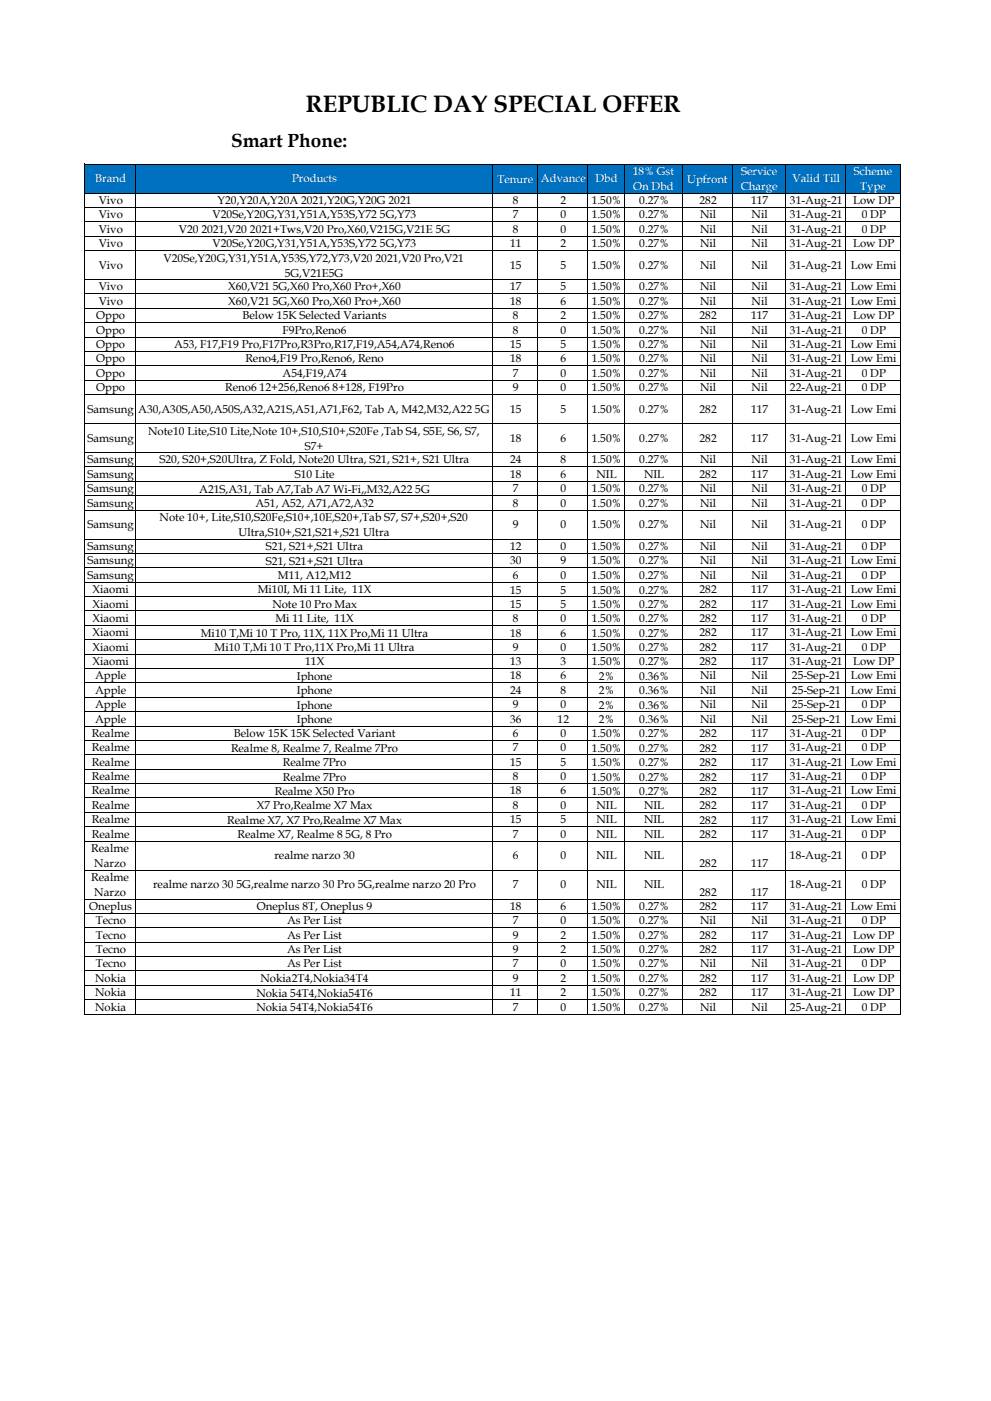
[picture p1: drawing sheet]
<svg xmlns="http://www.w3.org/2000/svg" width="210mm" height="297mm" viewBox="0 0 210 297" stroke-linecap="round" stroke-linejoin="round" font-family="sans-serif">
<defs><g id="words">
<text font-size="5" x="64.8" y="23.8">REPUBLIC DAY SPECIAL OFFER</text>
<text font-size="4" x="49" y="31.2">Smart Phone:</text>
<g font-size="2.4" fill="#fff">
<text x="20.2" y="38.7">Brand</text>
<text x="61.9" y="38.7">Products</text>
<text x="105.4" y="38.7">Tenure</text>
<text x="114.6" y="38.7">Advance</text>
<text x="126.2" y="38.7">Dbd</text>
<text x="134.1" y="37.1">18% Gst</text>
<text x="134.2" y="40.3">On Dbd</text>
<text x="145.6" y="38.7">Upfront</text>
<text x="157" y="40.3">Charge</text>
<text x="157" y="37.1">Service</text>
<text x="167.9" y="38.7">Valid Till</text>
<text x="180.9" y="37.1">Scheme</text>
<text x="182.3" y="40.3">Type</text>
</g>
<g font-size="2.4">
<text x="20.9" y="43.2">Vivo</text>
<text x="20.9" y="46.3">Vivo</text>
<text x="45" y="46.3">V20Se,Y20G,Y31,Y51A,Y53S,Y72 5G,Y73</text>
<text x="46.1" y="43.2">Y20,Y20A,Y20A 2021,Y20G,Y20G 2021</text>
<text x="108.7" y="43.2">8</text>
<text x="108.7" y="46.3">7</text>
<text x="118.8" y="43.2">2</text>
<text x="118.8" y="46.3">0</text>
<text x="125.4" y="43.2">1.50%</text>
<text x="125.4" y="46.3">1.50%</text>
<text x="135.4" y="43.2">0.27%</text>
<text x="135.4" y="46.3">0.27%</text>
<text x="148.2" y="43.2">282</text>
<text x="148.3" y="46.3">Nil</text>
<text x="159.1" y="43.2">117</text>
<text x="159.3" y="46.3">Nil</text>
<text x="167.4" y="43.2">31-Aug-21</text>
<text x="167.4" y="46.3">31-Aug-21</text>
<text x="180.8" y="43.2">Low DP</text>
<text x="182.6" y="46.3">0 DP</text>
<text x="20.9" y="49.3">Vivo</text>
<text x="20.9" y="52.4">Vivo</text>
<text x="37.9" y="49.3">V20 2021,V20 2021+Tws,V20 Pro,X60,V215G,V21E 5G</text>
<text x="45" y="52.4">V20Se,Y20G,Y31,Y51A,Y53S,Y72 5G,Y73</text>
<text x="108.1" y="52.4">11</text>
<text x="108.7" y="49.3">8</text>
<text x="118.8" y="49.3">0</text>
<text x="118.8" y="52.4">2</text>
<text x="125.4" y="49.3">1.50%</text>
<text x="125.4" y="52.4">1.50%</text>
<text x="135.4" y="49.3">0.27%</text>
<text x="135.4" y="52.4">0.27%</text>
<text x="148.3" y="49.3">Nil</text>
<text x="148.3" y="52.4">Nil</text>
<text x="159.3" y="49.3">Nil</text>
<text x="159.3" y="52.4">Nil</text>
<text x="167.4" y="49.3">31-Aug-21</text>
<text x="167.4" y="52.4">31-Aug-21</text>
<text x="180.8" y="52.4">Low DP</text>
<text x="182.6" y="49.3">0 DP</text>
<text x="20.9" y="57">Vivo</text>
<text x="34.7" y="55.5">V20Se,Y20G,Y31,Y51A,Y53S,Y72,Y73,V20 2021,V20 Pro,V21</text>
<text x="60.3" y="58.6">5G,V21E5G</text>
<text x="108.1" y="57">15</text>
<text x="118.8" y="57">5</text>
<text x="125.4" y="57">1.50%</text>
<text x="135.4" y="57">0.27%</text>
<text x="148.3" y="57">Nil</text>
<text x="159.3" y="57">Nil</text>
<text x="167.4" y="57">31-Aug-21</text>
<text x="180.2" y="57">Low Emi</text>
<text x="20.9" y="61.6">Vivo</text>
<text x="20.9" y="64.6">Vivo</text>
<text x="48.4" y="61.6">X60,V21 5G,X60 Pro,X60 Pro+,X60</text>
<text x="48.4" y="64.6">X60,V21 5G,X60 Pro,X60 Pro+,X60</text>
<text x="108.1" y="61.6">17</text>
<text x="108.1" y="64.6">18</text>
<text x="118.8" y="61.6">5</text>
<text x="118.8" y="64.6">6</text>
<text x="125.4" y="61.6">1.50%</text>
<text x="125.4" y="64.6">1.50%</text>
<text x="135.4" y="61.6">0.27%</text>
<text x="135.4" y="64.6">0.27%</text>
<text x="148.3" y="61.6">Nil</text>
<text x="148.3" y="64.6">Nil</text>
<text x="159.3" y="61.6">Nil</text>
<text x="159.3" y="64.6">Nil</text>
<text x="167.4" y="61.6">31-Aug-21</text>
<text x="167.4" y="64.6">31-Aug-21</text>
<text x="180.2" y="61.6">Low Emi</text>
<text x="180.2" y="64.6">Low Emi</text>
<text x="20.4" y="67.7">Oppo</text>
<text x="20.4" y="70.7">Oppo</text>
<text x="51.4" y="67.7">Below 15K Selected Variants</text>
<text x="59.9" y="70.7">F9Pro,Reno6</text>
<text x="108.7" y="67.7">8</text>
<text x="108.7" y="70.7">8</text>
<text x="118.8" y="67.7">2</text>
<text x="118.8" y="70.7">0</text>
<text x="125.4" y="67.7">1.50%</text>
<text x="125.4" y="70.7">1.50%</text>
<text x="135.4" y="67.7">0.27%</text>
<text x="135.4" y="70.7">0.27%</text>
<text x="148.2" y="67.7">282</text>
<text x="148.3" y="70.7">Nil</text>
<text x="159.1" y="67.7">117</text>
<text x="159.3" y="70.7">Nil</text>
<text x="167.4" y="67.7">31-Aug-21</text>
<text x="167.4" y="70.7">31-Aug-21</text>
<text x="180.8" y="67.7">Low DP</text>
<text x="182.6" y="70.7">0 DP</text>
<text x="20.4" y="73.8">Oppo</text>
<text x="20.4" y="76.8">Oppo</text>
<text x="36.9" y="73.8">A53, F17,F19 Pro,F17Pro,R3Pro,R17,F19,A54,A74,Reno6</text>
<text x="52" y="76.8">Reno4,F19 Pro,Reno6, Reno</text>
<text x="108.1" y="73.8">15</text>
<text x="108.1" y="76.8">18</text>
<text x="118.8" y="73.8">5</text>
<text x="118.8" y="76.8">6</text>
<text x="125.4" y="73.8">1.50%</text>
<text x="125.4" y="76.8">1.50%</text>
<text x="135.4" y="73.8">0.27%</text>
<text x="135.4" y="76.8">0.27%</text>
<text x="148.3" y="73.8">Nil</text>
<text x="148.3" y="76.8">Nil</text>
<text x="159.3" y="73.8">Nil</text>
<text x="159.3" y="76.8">Nil</text>
<text x="167.4" y="73.8">31-Aug-21</text>
<text x="167.4" y="76.8">31-Aug-21</text>
<text x="180.2" y="73.8">Low Emi</text>
<text x="180.2" y="76.8">Low Emi</text>
<text x="20.4" y="79.8">Oppo</text>
<text x="20.4" y="82.9">Oppo</text>
<text x="47.7" y="82.9">Reno6 12+256,Reno6 8+128, F19Pro</text>
<text x="59.9" y="79.8">A54,F19,A74</text>
<text x="108.7" y="79.8">7</text>
<text x="108.7" y="82.9">9</text>
<text x="118.8" y="79.8">0</text>
<text x="118.8" y="82.9">0</text>
<text x="125.4" y="79.8">1.50%</text>
<text x="125.4" y="82.9">1.50%</text>
<text x="135.4" y="79.8">0.27%</text>
<text x="135.4" y="82.9">0.27%</text>
<text x="148.3" y="79.8">Nil</text>
<text x="148.3" y="82.9">Nil</text>
<text x="159.3" y="79.8">Nil</text>
<text x="159.3" y="82.9">Nil</text>
<text x="167.4" y="79.8">31-Aug-21</text>
<text x="167.4" y="82.9">22-Aug-21</text>
<text x="182.6" y="79.8">0 DP</text>
<text x="182.6" y="82.9">0 DP</text>
<text x="18.5" y="87.5">Samsung</text>
<text x="29.3" y="87.6">A30,A30S,A50,A50S,A32,A21S,A51,A71,F62, Tab A, M42,M32,A22 5G</text>
<text x="108.1" y="87.5">15</text>
<text x="118.8" y="87.5">5</text>
<text x="125.4" y="87.5">1.50%</text>
<text x="135.4" y="87.5">0.27%</text>
<text x="148.2" y="87.5">282</text>
<text x="159.1" y="87.5">117</text>
<text x="167.4" y="87.5">31-Aug-21</text>
<text x="180.2" y="87.5">Low Emi</text>
<text x="18.5" y="93.6">Samsung</text>
<text x="31.4" y="92.1">Note10 Lite,S10 Lite,Note 10+,S10,S10+,S20Fe ,Tab S4, S5E, S6, S7,</text>
<text x="64.6" y="95.3">S7+</text>
<text x="108.1" y="93.6">18</text>
<text x="118.8" y="93.6">6</text>
<text x="125.4" y="93.6">1.50%</text>
<text x="135.4" y="93.6">0.27%</text>
<text x="148.2" y="93.6">282</text>
<text x="159.1" y="93.6">117</text>
<text x="167.4" y="93.6">31-Aug-21</text>
<text x="180.2" y="93.6">Low Emi</text>
<text x="18.5" y="98.2">Samsung</text>
<text x="18.5" y="101.3">Samsung</text>
<text x="33.8" y="98.2">S20, S20+,S20Ultra, Z Fold, Note20 Ultra, S21, S21+, S21 Ultra</text>
<text x="62.4" y="101.4">S10 Lite</text>
<text x="108.1" y="98.2">24</text>
<text x="108.1" y="101.3">18</text>
<text x="118.8" y="98.2">8</text>
<text x="118.8" y="101.3">6</text>
<text x="125.4" y="98.2">1.50%</text>
<text x="126.4" y="101.3">NIL</text>
<text x="135.4" y="98.2">0.27%</text>
<text x="136.5" y="101.3">NIL</text>
<text x="148.2" y="101.3">282</text>
<text x="148.3" y="98.2">Nil</text>
<text x="159.1" y="101.3">117</text>
<text x="159.3" y="98.2">Nil</text>
<text x="167.4" y="98.2">31-Aug-21</text>
<text x="167.4" y="101.3">31-Aug-21</text>
<text x="180.2" y="98.2">Low Emi</text>
<text x="180.2" y="101.3">Low Emi</text>
<text x="18.5" y="104.3">Samsung</text>
<text x="18.5" y="107.4">Samsung</text>
<text x="42.2" y="104.4">A21S,A31, Tab A7,Tab A7 Wi-Fi,,M32,A22 5G</text>
<text x="54.1" y="107.5">A51, A52, A71,A72,A32</text>
<text x="108.7" y="104.3">7</text>
<text x="108.7" y="107.4">8</text>
<text x="118.8" y="104.3">0</text>
<text x="118.8" y="107.4">0</text>
<text x="125.4" y="104.3">1.50%</text>
<text x="125.4" y="107.4">1.50%</text>
<text x="135.4" y="104.3">0.27%</text>
<text x="135.4" y="107.4">0.27%</text>
<text x="148.3" y="104.3">Nil</text>
<text x="148.3" y="107.4">Nil</text>
<text x="159.3" y="104.3">Nil</text>
<text x="159.3" y="107.4">Nil</text>
<text x="167.4" y="104.3">31-Aug-21</text>
<text x="167.4" y="107.4">31-Aug-21</text>
<text x="182.6" y="104.3">0 DP</text>
<text x="182.6" y="107.4">0 DP</text>
<text x="18.5" y="112">Samsung</text>
<text x="33.8" y="110.4">Note 10+, Lite,S10,S20Fe,S10+,10E,S20+,Tab S7, S7+,S20+,S20</text>
<text x="50.6" y="113.6">Ultra,S10+,S21,S21+,S21 Ultra</text>
<text x="108.7" y="112">9</text>
<text x="118.8" y="112">0</text>
<text x="125.4" y="112">1.50%</text>
<text x="135.4" y="112">0.27%</text>
<text x="148.3" y="112">Nil</text>
<text x="159.3" y="112">Nil</text>
<text x="167.4" y="112">31-Aug-21</text>
<text x="182.6" y="112">0 DP</text>
<text x="18.5" y="116.6">Samsung</text>
<text x="18.5" y="119.6">Samsung</text>
<text x="56.4" y="116.6">S21, S21+,S21 Ultra</text>
<text x="56.4" y="119.7">S21, S21+,S21 Ultra</text>
<text x="108.1" y="116.6">12</text>
<text x="108.1" y="119.6">30</text>
<text x="118.8" y="116.6">0</text>
<text x="118.8" y="119.6">9</text>
<text x="125.4" y="116.6">1.50%</text>
<text x="125.4" y="119.6">1.50%</text>
<text x="135.4" y="116.6">0.27%</text>
<text x="135.4" y="119.6">0.27%</text>
<text x="148.3" y="116.6">Nil</text>
<text x="148.3" y="119.6">Nil</text>
<text x="159.3" y="116.6">Nil</text>
<text x="159.3" y="119.6">Nil</text>
<text x="167.4" y="116.6">31-Aug-21</text>
<text x="167.4" y="119.6">31-Aug-21</text>
<text x="180.2" y="119.6">Low Emi</text>
<text x="182.6" y="116.6">0 DP</text>
<text x="18.5" y="122.7">Samsung</text>
<text x="19.6" y="125.7">Xiaomi</text>
<text x="54.6" y="125.7">Mi10I, Mi 11 Lite, 11X</text>
<text x="58.9" y="122.7">M11, A12,M12</text>
<text x="108.1" y="125.8">15</text>
<text x="108.7" y="122.7">6</text>
<text x="118.8" y="122.7">0</text>
<text x="118.8" y="125.8">5</text>
<text x="125.4" y="122.7">1.50%</text>
<text x="125.4" y="125.8">1.50%</text>
<text x="135.4" y="122.7">0.27%</text>
<text x="135.4" y="125.8">0.27%</text>
<text x="148.2" y="125.7">282</text>
<text x="148.3" y="122.7">Nil</text>
<text x="159.1" y="125.7">117</text>
<text x="159.3" y="122.7">Nil</text>
<text x="167.4" y="122.7">31-Aug-21</text>
<text x="167.4" y="125.7">31-Aug-21</text>
<text x="180.2" y="125.7">Low Emi</text>
<text x="182.6" y="122.7">0 DP</text>
<text x="19.6" y="128.8">Xiaomi</text>
<text x="19.6" y="131.8">Xiaomi</text>
<text x="57.7" y="128.8">Note 10 Pro Max</text>
<text x="58.3" y="131.8">Mi 11 Lite, 11X</text>
<text x="108.1" y="128.8">15</text>
<text x="108.7" y="131.9">8</text>
<text x="118.8" y="128.8">5</text>
<text x="118.8" y="131.9">0</text>
<text x="125.4" y="128.8">1.50%</text>
<text x="125.4" y="131.9">1.50%</text>
<text x="135.4" y="128.8">0.27%</text>
<text x="135.4" y="131.9">0.27%</text>
<text x="148.2" y="128.8">282</text>
<text x="148.2" y="131.8">282</text>
<text x="159.1" y="128.8">117</text>
<text x="159.1" y="131.8">117</text>
<text x="167.4" y="128.8">31-Aug-21</text>
<text x="167.4" y="131.8">31-Aug-21</text>
<text x="180.2" y="128.8">Low Emi</text>
<text x="182.6" y="131.8">0 DP</text>
<text x="19.6" y="134.8">Xiaomi</text>
<text x="19.6" y="137.9">Xiaomi</text>
<text x="42.6" y="134.9">Mi10 T,Mi 10 T Pro, 11X, 11X Pro,Mi 11 Ultra</text>
<text x="45.5" y="138">Mi10 T,Mi 10 T Pro,11X Pro,Mi 11 Ultra</text>
<text x="108.1" y="134.9">18</text>
<text x="108.7" y="138">9</text>
<text x="118.8" y="134.9">6</text>
<text x="118.8" y="138">0</text>
<text x="125.4" y="134.9">1.50%</text>
<text x="125.4" y="138">1.50%</text>
<text x="135.4" y="134.9">0.27%</text>
<text x="135.4" y="138">0.27%</text>
<text x="148.2" y="134.8">282</text>
<text x="148.2" y="137.9">282</text>
<text x="159.1" y="134.8">117</text>
<text x="159.1" y="137.9">117</text>
<text x="167.4" y="134.8">31-Aug-21</text>
<text x="167.4" y="137.9">31-Aug-21</text>
<text x="180.2" y="134.8">Low Emi</text>
<text x="182.6" y="137.9">0 DP</text>
<text x="19.6" y="140.9">Xiaomi</text>
<text x="20.2" y="144">Apple</text>
<text x="64.7" y="141">11X</text>
<text x="108.1" y="141">13</text>
<text x="108.1" y="144">18</text>
<text x="118.8" y="141">3</text>
<text x="118.8" y="144">6</text>
<text x="125.4" y="141">1.50%</text>
<text x="135.4" y="141">0.27%</text>
<text x="148.2" y="140.9">282</text>
<text x="148.3" y="144">Nil</text>
<text x="159.1" y="140.9">117</text>
<text x="159.3" y="144">Nil</text>
<text x="167.4" y="140.9">31-Aug-21</text>
<text x="167.8" y="144">25-Sep-21</text>
<text x="180.2" y="144">Low Emi</text>
<text x="180.8" y="140.9">Low DP</text>
<text x="20.2" y="147">Apple</text>
<text x="62.9" y="144.1">Iphone</text>
<text x="62.9" y="147.1">Iphone</text>
<text x="108.1" y="147">24</text>
<text x="118.8" y="147">8</text>
<text x="126.9" y="144.1">2%</text>
<text x="126.9" y="147.1">2%</text>
<text x="135.4" y="144.1">0.36%</text>
<text x="135.4" y="147.1">0.36%</text>
<text x="148.3" y="147">Nil</text>
<text x="159.3" y="147">Nil</text>
<text x="167.8" y="147">25-Sep-21</text>
<text x="180.2" y="147">Low Emi</text>
<text x="20.2" y="150.1">Apple</text>
<text x="20.2" y="153.1">Apple</text>
<text x="62.9" y="150.2">Iphone</text>
<text x="62.9" y="153.2">Iphone</text>
<text x="108.1" y="153.1">36</text>
<text x="108.7" y="150.1">9</text>
<text x="118.1" y="153.1">12</text>
<text x="118.8" y="150.1">0</text>
<text x="126.9" y="150.2">2%</text>
<text x="126.9" y="153.2">2%</text>
<text x="135.4" y="150.2">0.36%</text>
<text x="135.4" y="153.2">0.36%</text>
<text x="148.3" y="150.1">Nil</text>
<text x="148.3" y="153.1">Nil</text>
<text x="159.3" y="150.1">Nil</text>
<text x="159.3" y="153.1">Nil</text>
<text x="167.8" y="150.1">25-Sep-21</text>
<text x="167.8" y="153.1">25-Sep-21</text>
<text x="180.2" y="153.1">Low Emi</text>
<text x="182.6" y="150.1">0 DP</text>
<text x="19.5" y="156.2">Realme</text>
<text x="19.5" y="159.2">Realme</text>
<text x="48.9" y="159.3">Realme 8, Realme 7, Realme 7Pro</text>
<text x="49.5" y="156.3">Below 15K 15K Selected Variant</text>
<text x="108.7" y="156.2">6</text>
<text x="108.7" y="159.2">7</text>
<text x="118.8" y="156.2">0</text>
<text x="118.8" y="159.2">0</text>
<text x="125.4" y="156.3">1.50%</text>
<text x="125.4" y="159.3">1.50%</text>
<text x="135.4" y="156.3">0.27%</text>
<text x="135.4" y="159.3">0.27%</text>
<text x="148.2" y="156.3">282</text>
<text x="148.2" y="159.3">282</text>
<text x="159.1" y="156.3">117</text>
<text x="159.1" y="159.3">117</text>
<text x="167.4" y="156.2">31-Aug-21</text>
<text x="167.4" y="159.2">31-Aug-21</text>
<text x="182.6" y="156.2">0 DP</text>
<text x="182.6" y="159.2">0 DP</text>
<text x="19.5" y="162.3">Realme</text>
<text x="19.5" y="165.3">Realme</text>
<text x="59.9" y="162.4">Realme 7Pro</text>
<text x="59.9" y="165.4">Realme 7Pro</text>
<text x="108.1" y="162.3">15</text>
<text x="108.7" y="165.3">8</text>
<text x="118.8" y="162.3">5</text>
<text x="118.8" y="165.3">0</text>
<text x="125.4" y="162.4">1.50%</text>
<text x="125.4" y="165.4">1.50%</text>
<text x="135.4" y="162.4">0.27%</text>
<text x="135.4" y="165.4">0.27%</text>
<text x="148.2" y="162.4">282</text>
<text x="148.2" y="165.4">282</text>
<text x="159.1" y="162.4">117</text>
<text x="159.1" y="165.4">117</text>
<text x="167.4" y="162.3">31-Aug-21</text>
<text x="167.4" y="165.3">31-Aug-21</text>
<text x="180.2" y="162.3">Low Emi</text>
<text x="182.6" y="165.3">0 DP</text>
<text x="19.5" y="168.4">Realme</text>
<text x="19.5" y="171.4">Realme</text>
<text x="54.4" y="171.5">X7 Pro,Realme X7 Max</text>
<text x="58.2" y="168.5">Realme X50 Pro</text>
<text x="108.1" y="168.4">18</text>
<text x="108.7" y="171.4">8</text>
<text x="118.8" y="168.4">6</text>
<text x="118.8" y="171.4">0</text>
<text x="125.4" y="168.5">1.50%</text>
<text x="126.4" y="171.4">NIL</text>
<text x="135.4" y="168.5">0.27%</text>
<text x="136.5" y="171.4">NIL</text>
<text x="148.2" y="168.5">282</text>
<text x="148.2" y="171.5">282</text>
<text x="159.1" y="168.5">117</text>
<text x="159.1" y="171.5">117</text>
<text x="167.4" y="168.4">31-Aug-21</text>
<text x="167.4" y="171.4">31-Aug-21</text>
<text x="180.2" y="168.4">Low Emi</text>
<text x="182.6" y="171.4">0 DP</text>
<text x="19.5" y="174.5">Realme</text>
<text x="19.5" y="177.5">Realme</text>
<text x="48.1" y="174.6">Realme X7, X7 Pro,Realme X7 Max</text>
<text x="50.3" y="177.6">Realme X7, Realme 8 5G, 8 Pro</text>
<text x="108.1" y="174.5">15</text>
<text x="108.7" y="177.5">7</text>
<text x="118.8" y="174.5">5</text>
<text x="118.8" y="177.5">0</text>
<text x="126.4" y="174.5">NIL</text>
<text x="126.4" y="177.5">NIL</text>
<text x="136.5" y="174.5">NIL</text>
<text x="136.5" y="177.5">NIL</text>
<text x="148.2" y="174.6">282</text>
<text x="148.2" y="177.6">282</text>
<text x="159.1" y="174.6">117</text>
<text x="159.1" y="177.6">117</text>
<text x="167.4" y="174.5">31-Aug-21</text>
<text x="167.4" y="177.5">31-Aug-21</text>
<text x="180.2" y="174.5">Low Emi</text>
<text x="182.6" y="177.5">0 DP</text>
<text x="19.3" y="180.6">Realme</text>
<text x="20" y="183.8">Narzo</text>
<text x="58.1" y="182.1">realme narzo 30</text>
<text x="108.7" y="182.1">6</text>
<text x="118.8" y="182.1">0</text>
<text x="126.4" y="182.1">NIL</text>
<text x="136.5" y="182.1">NIL</text>
<text x="148.2" y="183.8">282</text>
<text x="159.1" y="183.8">117</text>
<text x="167.4" y="182.1">18-Aug-21</text>
<text x="182.6" y="182.1">0 DP</text>
<text x="19.3" y="186.8">Realme</text>
<text x="20" y="189.9">Narzo</text>
<text x="32.4" y="188.3">realme narzo 30 5G,realme narzo 30 Pro 5G,realme narzo 20 Pro</text>
<text x="108.7" y="188.3">7</text>
<text x="118.8" y="188.3">0</text>
<text x="126.4" y="188.3">NIL</text>
<text x="136.5" y="188.3">NIL</text>
<text x="148.2" y="189.9">282</text>
<text x="159.1" y="189.9">117</text>
<text x="167.4" y="188.3">18-Aug-21</text>
<text x="182.6" y="188.3">0 DP</text>
<text x="18.9" y="192.9">Oneplus</text>
<text x="20.3" y="195.9">Tecno</text>
<text x="54.4" y="192.9">Oneplus 8T, Oneplus 9</text>
<text x="60.8" y="195.9">As Per List</text>
<text x="108.1" y="192.9">18</text>
<text x="108.7" y="195.9">7</text>
<text x="118.8" y="192.9">6</text>
<text x="118.8" y="195.9">0</text>
<text x="125.4" y="192.9">1.50%</text>
<text x="125.4" y="195.9">1.50%</text>
<text x="135.4" y="192.9">0.27%</text>
<text x="135.4" y="195.9">0.27%</text>
<text x="148.2" y="192.9">282</text>
<text x="148.3" y="195.9">Nil</text>
<text x="159.1" y="192.9">117</text>
<text x="159.3" y="195.9">Nil</text>
<text x="167.4" y="192.9">31-Aug-21</text>
<text x="167.4" y="195.9">31-Aug-21</text>
<text x="180.2" y="192.9">Low Emi</text>
<text x="182.6" y="195.9">0 DP</text>
<text x="20.3" y="198.9">Tecno</text>
<text x="20.3" y="202">Tecno</text>
<text x="60.8" y="198.9">As Per List</text>
<text x="60.8" y="202">As Per List</text>
<text x="108.7" y="198.9">9</text>
<text x="108.7" y="202">9</text>
<text x="118.8" y="198.9">2</text>
<text x="118.8" y="202">2</text>
<text x="125.4" y="198.9">1.50%</text>
<text x="125.4" y="202">1.50%</text>
<text x="135.4" y="198.9">0.27%</text>
<text x="135.4" y="202">0.27%</text>
<text x="148.2" y="198.9">282</text>
<text x="148.2" y="202">282</text>
<text x="159.1" y="198.9">117</text>
<text x="159.1" y="202">117</text>
<text x="167.4" y="198.9">31-Aug-21</text>
<text x="167.4" y="202">31-Aug-21</text>
<text x="180.8" y="198.9">Low DP</text>
<text x="180.8" y="202">Low DP</text>
<text x="20.2" y="208.1">Nokia</text>
<text x="20.3" y="205">Tecno</text>
<text x="55.2" y="208.2">Nokia2T4,Nokia34T4</text>
<text x="60.8" y="205">As Per List</text>
<text x="108.7" y="205">7</text>
<text x="108.7" y="208.1">9</text>
<text x="118.8" y="205">0</text>
<text x="118.8" y="208.1">2</text>
<text x="125.4" y="205">1.50%</text>
<text x="125.4" y="208.1">1.50%</text>
<text x="135.4" y="205">0.27%</text>
<text x="135.4" y="208.1">0.27%</text>
<text x="148.2" y="208.1">282</text>
<text x="148.3" y="205">Nil</text>
<text x="159.1" y="208.1">117</text>
<text x="159.3" y="205">Nil</text>
<text x="167.4" y="205">31-Aug-21</text>
<text x="167.4" y="208.1">31-Aug-21</text>
<text x="180.8" y="208.1">Low DP</text>
<text x="182.6" y="205">0 DP</text>
<text x="20.2" y="211.2">Nokia</text>
<text x="20.2" y="214.2">Nokia</text>
<text x="54.3" y="211.2">Nokia 54T4,Nokia54T6</text>
<text x="54.3" y="214.3">Nokia 54T4,Nokia54T6</text>
<text x="108.1" y="211.2">11</text>
<text x="108.7" y="214.2">7</text>
<text x="118.8" y="211.2">2</text>
<text x="118.8" y="214.2">0</text>
<text x="125.4" y="211.2">1.50%</text>
<text x="125.4" y="214.2">1.50%</text>
<text x="135.4" y="211.2">0.27%</text>
<text x="135.4" y="214.2">0.27%</text>
<text x="148.2" y="211.2">282</text>
<text x="148.3" y="214.2">Nil</text>
<text x="159.1" y="211.2">117</text>
<text x="159.3" y="214.2">Nil</text>
<text x="167.4" y="211.2">31-Aug-21</text>
<text x="167.4" y="214.2">25-Aug-21</text>
<text x="180.8" y="211.2">Low DP</text>
<text x="182.6" y="214.2">0 DP</text>
</g>
</g></defs>
<path d="M18.1 34.8h172.7v6.1h-172.7z" fill-rule="evenodd" fill="#0070c0"/>
<g fill="none" stroke="#000" stroke-width=".21">
<path d="M18 34.7v180.3M18.1 34.8h172.8M28.7 34.9v180.1M104.4 34.9v180.1M114 34.9v180.1M124.5 34.9v180.1M132.3 34.9v180.1M144.6 34.9v180.1M155.2 34.9v180.1M166.5 34.9v180.1M179.2 34.9v180.1M190.8 34.9v180.1"/>
<path d="M18.1 40.9h172.8M18.1 44h172.8M18.1 47h172.8M18.1 50.1h172.8M18.1 53.1h172.8M18.1 59.3h172.8M18.1 62.3h172.8M18.1 65.3h172.8M18.1 68.4h172.8M18.1 71.4h172.8M18.1 74.5h172.8M18.1 77.5h172.8"/>
<path d="M18.1 80.6h172.8M18.1 83.6h172.8M18.1 89.8h172.8M18.1 95.9h172.8M18.1 99h172.8M18.1 102h172.8M18.1 105.1h172.8M18.1 108.1h172.8M18.1 114.3h172.8M18.1 117.3h172.8M18.1 120.4h172.8M18.1 123.4h172.8"/>
<path d="M18.1 126.4h172.8M18.1 129.5h172.8M18.1 132.5h172.8M18.1 135.6h172.8M18.1 138.6h172.8M18.1 141.7h172.8M18.1 144.7h172.8M18.1 147.8h172.8M18.1 150.8h172.8M18.1 153.9h172.8M18.1 156.9h172.8M18.1 160h172.8"/>
<path d="M18.1 163h172.8M18.1 166.1h172.8M18.1 169.1h172.8M18.1 172.2h172.8M18.1 175.2h172.8M18.1 178.3h172.8M18.1 184.4h172.8M18.1 190.5h172.8M18.1 193.6h172.8M18.1 196.6h172.8M18.1 199.7h172.8M18.1 202.7h172.8"/>
<path d="M18.1 205.8h172.8M18.1 208.8h172.8M18.1 211.9h172.8M18.1 214.9h172.8"/>
</g>
<use href="#words"/>
</svg>
